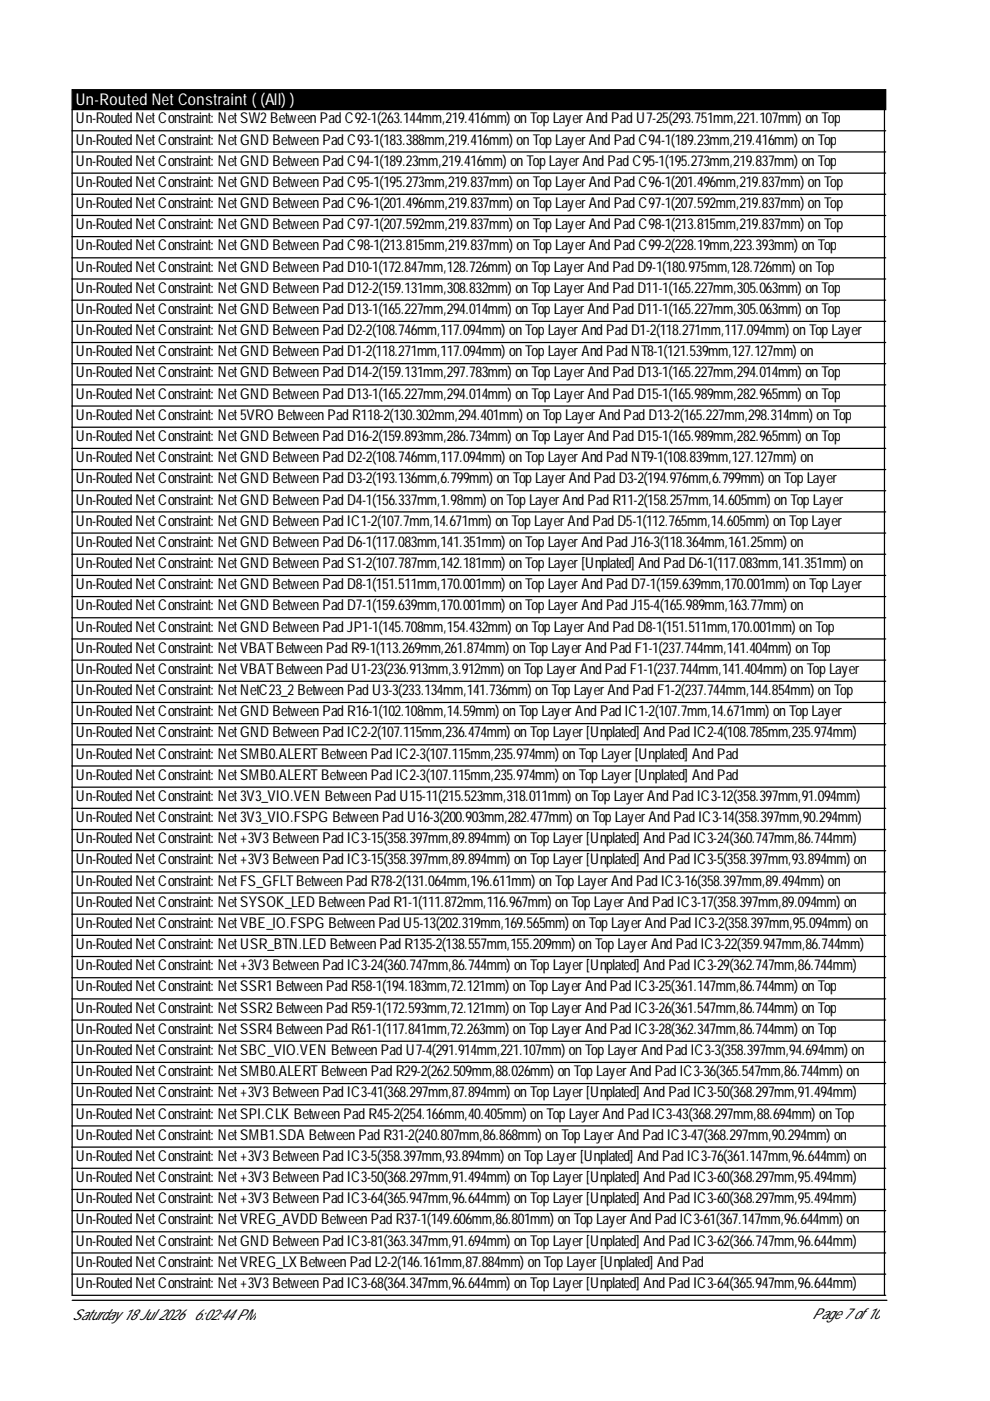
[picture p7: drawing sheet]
<svg xmlns="http://www.w3.org/2000/svg" width="210mm" height="297mm" viewBox="0 0 210 297" stroke-linecap="round" stroke-linejoin="round" font-family="sans-serif">
<defs><g id="words">
<text font-size="3.4" fill="#fff" x="16.1" y="22.2">Un-Routed NetConstraint( (All) )</text>
<g font-size="3.2">
<text x="16.1" y="26.2">Un-RoutedNetConstraint: NetSW2BetweenPadC92-1(263.144mm,219.416mm) onTopLayerAndPadU7-25(293.751mm,221.107mm) onTop</text>
<text x="16.1" y="30.7">Un-RoutedNetConstraint: NetGND BetweenPadC93-1(183.388mm,219.416mm) onTopLayerAndPadC94-1(189.23mm,219.416mm) onTop</text>
<text x="16.1" y="35.1">Un-RoutedNetConstraint: NetGND BetweenPadC94-1(189.23mm,219.416mm) onTopLayerAndPadC95-1(195.273mm,219.837mm) onTop</text>
<text x="16.1" y="39.6">Un-RoutedNetConstraint: NetGND BetweenPadC95-1(195.273mm,219.837mm) onTopLayerAndPadC96-1(201.496mm,219.837mm) onTop</text>
<text x="16.1" y="44.1">Un-RoutedNetConstraint: NetGND BetweenPadC96-1(201.496mm,219.837mm) onTopLayerAndPadC97-1(207.592mm,219.837mm) onTop</text>
<text x="16.1" y="48.6">Un-RoutedNetConstraint: NetGND BetweenPadC97-1(207.592mm,219.837mm) onTopLayerAndPadC98-1(213.815mm,219.837mm) onTop</text>
<text x="16.1" y="53.1">Un-RoutedNetConstraint: NetGND BetweenPadC98-1(213.815mm,219.837mm) onTopLayerAndPadC99-2(228.19mm,223.393mm) onTop</text>
<text x="16.1" y="57.6">Un-RoutedNetConstraint: NetGND BetweenPadD10-1(172.847mm,128.726mm) onTopLayerAndPadD9-1(180.975mm,128.726mm) onTop</text>
<text x="16.1" y="62.1">Un-RoutedNetConstraint: NetGND BetweenPadD12-2(159.131mm,308.832mm) onTopLayerAndPadD11-1(165.227mm,305.063mm) onTop</text>
<text x="16.1" y="66.6">Un-RoutedNetConstraint: NetGND BetweenPadD13-1(165.227mm,294.014mm) onTopLayerAndPadD11-1(165.227mm,305.063mm) onTop</text>
<text x="16.1" y="71.1">Un-RoutedNetConstraint: NetGND BetweenPadD2-2(108.746mm,117.094mm) onTopLayerAndPadD1-2(118.271mm,117.094mm) onTopLayer</text>
<text x="16.1" y="75.5">Un-RoutedNetConstraint: NetGND BetweenPadD1-2(118.271mm,117.094mm) onTopLayerAndPadNT8-1(121.539mm,127.127mm) on</text>
<text x="16.1" y="80">Un-RoutedNetConstraint: NetGND BetweenPadD14-2(159.131mm,297.783mm) onTopLayerAndPadD13-1(165.227mm,294.014mm) onTop</text>
<text x="16.1" y="84.5">Un-RoutedNetConstraint: NetGND BetweenPadD13-1(165.227mm,294.014mm) onTopLayerAndPadD15-1(165.989mm,282.965mm) onTop</text>
<text x="16.1" y="89">Un-RoutedNetConstraint: Net5VRO BetweenPadR118-2(130.302mm,294.401mm) onTopLayerAndPadD13-2(165.227mm,298.314mm) onTop</text>
<text x="16.1" y="93.5">Un-RoutedNetConstraint: NetGND BetweenPadD16-2(159.893mm,286.734mm) onTopLayerAndPadD15-1(165.989mm,282.965mm) onTop</text>
<text x="16.1" y="98">Un-RoutedNetConstraint: NetGND BetweenPadD2-2(108.746mm,117.094mm) onTopLayerAndPadNT9-1(108.839mm,127.127mm) on</text>
<text x="16.1" y="102.5">Un-RoutedNetConstraint: NetGND BetweenPadD3-2(193.136mm,6.799mm) onTopLayerAndPadD3-2(194.976mm,6.799mm) onTopLayer</text>
<text x="16.1" y="107">Un-RoutedNetConstraint: NetGND BetweenPadD4-1(156.337mm,1.98mm) onTopLayerAndPadR11-2(158.257mm,14.605mm) onTopLayer</text>
<text x="16.1" y="111.5">Un-RoutedNetConstraint: NetGND BetweenPadIC1-2(107.7mm,14.671mm) onTopLayerAndPadD5-1(112.765mm,14.605mm) onTopLayer</text>
<text x="16.1" y="115.9">Un-RoutedNetConstraint: NetGND BetweenPadD6-1(117.083mm,141.351mm) onTopLayerAndPadJ16-3(118.364mm,161.25mm) on</text>
<text x="16.1" y="120.4">Un-RoutedNetConstraint: NetGND BetweenPadS1-2(107.787mm,142.181mm) onTopLayer[Unplated] AndPadD6-1(117.083mm,141.351mm) on</text>
<text x="16.1" y="124.9">Un-RoutedNetConstraint: NetGND BetweenPadD8-1(151.511mm,170.001mm) onTopLayerAndPadD7-1(159.639mm,170.001mm) onTopLayer</text>
<text x="16.1" y="129.4">Un-RoutedNetConstraint: NetGND BetweenPadD7-1(159.639mm,170.001mm) onTopLayerAndPadJ15-4(165.989mm,163.77mm) on</text>
<text x="16.1" y="133.9">Un-RoutedNetConstraint: NetGND BetweenPadJP1-1(145.708mm,154.432mm) onTopLayerAndPadD8-1(151.511mm,170.001mm) onTop</text>
<text x="16.1" y="138.4">Un-RoutedNetConstraint: NetVBATBetweenPadR9-1(113.269mm,261.874mm) onTopLayerAndPadF1-1(237.744mm,141.404mm) onTop</text>
<text x="16.1" y="142.9">Un-RoutedNetConstraint: NetVBATBetweenPadU1-23(236.913mm,3.912mm) onTopLayerAndPadF1-1(237.744mm,141.404mm) onTopLayer</text>
<text x="16.1" y="147.4">Un-RoutedNetConstraint: NetNetC23_2BetweenPadU3-3(233.134mm,141.736mm) onTopLayerAndPadF1-2(237.744mm,144.854mm) onTop</text>
<text x="16.1" y="151.9">Un-RoutedNetConstraint: NetGND BetweenPadR16-1(102.108mm,14.59mm) onTopLayerAndPadIC1-2(107.7mm,14.671mm) onTopLayer</text>
<text x="16.1" y="156.3">Un-RoutedNetConstraint: NetGND BetweenPadIC2-2(107.115mm,236.474mm) onTopLayer[Unplated] AndPadIC2-4(108.785mm,235.974mm)</text>
<text x="16.1" y="160.8">Un-RoutedNetConstraint: NetSMB0.ALERT BetweenPadIC2-3(107.115mm,235.974mm) onTopLayer[Unplated] AndPad</text>
<text x="16.1" y="165.3">Un-RoutedNetConstraint: NetSMB0.ALERT BetweenPadIC2-3(107.115mm,235.974mm) onTopLayer[Unplated] AndPad</text>
<text x="16.1" y="169.8">Un-RoutedNetConstraint: Net3V3_VIO.VEN BetweenPadU15-11(215.523mm,318.011mm) onTopLayerAndPadIC3-12(358.397mm,91.094mm)</text>
<text x="16.1" y="174.3">Un-RoutedNetConstraint: Net3V3_VIO.FSPG BetweenPadU16-3(200.903mm,282.477mm) onTopLayerAndPadIC3-14(358.397mm,90.294mm)</text>
<text x="16.1" y="178.8">Un-RoutedNetConstraint: Net+3V3BetweenPadIC3-15(358.397mm,89.894mm) onTopLayer[Unplated] AndPadIC3-24(360.747mm,86.744mm)</text>
<text x="16.1" y="183.3">Un-RoutedNetConstraint: Net+3V3BetweenPadIC3-15(358.397mm,89.894mm) onTopLayer[Unplated] AndPadIC3-5(358.397mm,93.894mm) on</text>
<text x="16.1" y="187.8">Un-RoutedNetConstraint: NetFS_GFLTBetweenPadR78-2(131.064mm,196.611mm) onTopLayerAndPadIC3-16(358.397mm,89.494mm) on</text>
<text x="16.1" y="192.3">Un-RoutedNetConstraint: NetSYSOK_LED BetweenPadR1-1(111.872mm,116.967mm) onTopLayerAndPadIC3-17(358.397mm,89.094mm) on</text>
<text x="16.1" y="196.7">Un-RoutedNetConstraint: NetVBE_IO.FSPG BetweenPadU5-13(202.319mm,169.565mm) onTopLayerAndPadIC3-2(358.397mm,95.094mm) on</text>
<text x="16.1" y="201.2">Un-RoutedNetConstraint: NetUSR_BTN.LED BetweenPadR135-2(138.557mm,155.209mm) onTopLayerAndPadIC3-22(359.947mm,86.744mm)</text>
<text x="16.1" y="205.7">Un-RoutedNetConstraint: Net+3V3BetweenPadIC3-24(360.747mm,86.744mm) onTopLayer[Unplated] AndPadIC3-29(362.747mm,86.744mm)</text>
<text x="16.1" y="210.2">Un-RoutedNetConstraint: NetSSR1 BetweenPadR58-1(194.183mm,72.121mm) onTopLayerAndPadIC3-25(361.147mm,86.744mm) onTop</text>
<text x="16.1" y="214.7">Un-RoutedNetConstraint: NetSSR2BetweenPadR59-1(172.593mm,72.121mm) onTopLayerAndPadIC3-26(361.547mm,86.744mm) onTop</text>
<text x="16.1" y="219.2">Un-RoutedNetConstraint: NetSSR4BetweenPadR61-1(117.841mm,72.263mm) onTopLayerAndPadIC3-28(362.347mm,86.744mm) onTop</text>
<text x="16.1" y="223.7">Un-RoutedNetConstraint: NetSBC_VIO.VEN BetweenPadU7-4(291.914mm,221.107mm) onTopLayerAndPadIC3-3(358.397mm,94.694mm) on</text>
<text x="16.1" y="228.2">Un-RoutedNetConstraint: NetSMB0.ALERT BetweenPadR29-2(262.509mm,88.026mm) onTopLayerAndPadIC3-36(365.547mm,86.744mm) on</text>
<text x="16.1" y="232.7">Un-RoutedNetConstraint: Net+3V3BetweenPadIC3-41(368.297mm,87.894mm) onTopLayer[Unplated] AndPadIC3-50(368.297mm,91.494mm)</text>
<text x="16.1" y="237.2">Un-RoutedNetConstraint: NetSPI.CLK BetweenPadR45-2(254.166mm,40.405mm) onTopLayerAndPadIC3-43(368.297mm,88.694mm) onTop</text>
<text x="16.1" y="241.6">Un-RoutedNetConstraint: NetSMB1.SDA BetweenPadR31-2(240.807mm,86.868mm) onTopLayerAndPadIC3-47(368.297mm,90.294mm) on</text>
<text x="16.1" y="246.1">Un-RoutedNetConstraint: Net+3V3BetweenPadIC3-5(358.397mm,93.894mm) onTopLayer[Unplated] AndPadIC3-76(361.147mm,96.644mm) on</text>
<text x="16.1" y="250.6">Un-RoutedNetConstraint: Net+3V3BetweenPadIC3-50(368.297mm,91.494mm) onTopLayer[Unplated] AndPadIC3-60(368.297mm,95.494mm)</text>
<text x="16.1" y="255.1">Un-RoutedNetConstraint: Net+3V3BetweenPadIC3-64(365.947mm,96.644mm) onTopLayer[Unplated] AndPadIC3-60(368.297mm,95.494mm)</text>
<text x="16.1" y="259.6">Un-RoutedNetConstraint: NetVREG_AVDD BetweenPadR37-1(149.606mm,86.801mm) onTopLayerAndPadIC3-61(367.147mm,96.644mm) on</text>
<text x="16.1" y="264.1">Un-RoutedNetConstraint: NetGND BetweenPadIC3-81(363.347mm,91.694mm) onTopLayer[Unplated] AndPadIC3-62(366.747mm,96.644mm)</text>
<text x="16.1" y="268.6">Un-RoutedNetConstraint: NetVREG_LX BetweenPadL2-2(146.161mm,87.884mm) onTopLayer[Unplated] AndPad</text>
<text x="16.1" y="273.1">Un-RoutedNetConstraint: Net+3V3BetweenPadIC3-68(364.347mm,96.644mm) onTopLayer[Unplated] AndPadIC3-64(365.947mm,96.644mm)</text>
<text x="15.3" y="279.9">Saturday18Jul 2026</text>
<text x="41.2" y="279.9">6:02:44PM</text>
<text x="172.2" y="279.6">Page7 of10</text>
</g>
</g></defs>
<path d="M15.3 19h172.5v4.2h-172.5z" fill="#000" stroke="#000" stroke-width=".26"/>
<g fill="none" stroke="#000" stroke-width=".26">
<path d="M15.3 27.7h172.5M15.3 23.2v251.4h172.5M15.3 32.2h172.5M15.3 36.7h172.5M187.5 23.2v251.4M15.3 41.2h172.5M15.3 45.7h172.5M15.3 50.2h172.5M15.3 54.7h172.5M15.3 59.2h172.5M15.3 63.6h172.5M15.3 68.1h172.5"/>
<path d="M15.3 72.6h172.5M15.3 77.1h172.5M15.3 81.6h172.5M15.3 86.1h172.5M15.3 90.6h172.5M15.3 95.1h172.5M15.3 99.6h172.5M15.3 104h172.5M15.3 108.5h172.5M15.3 113h172.5M15.3 117.5h172.5M15.3 122h172.5"/>
<path d="M15.3 126.5h172.5M15.3 131h172.5M15.3 135.5h172.5M15.3 140h172.5M15.3 144.4h172.5M15.3 148.9h172.5M15.3 153.4h172.5M15.3 157.9h172.5M15.3 162.4h172.5M15.3 166.9h172.5M15.3 171.4h172.5M15.3 175.9h172.5"/>
<path d="M15.3 180.4h172.5M15.3 184.8h172.5M15.3 189.3h172.5M15.3 193.8h172.5M15.3 198.3h172.5M15.3 202.8h172.5M15.3 207.3h172.5M15.3 211.8h172.5M15.3 216.3h172.5M15.3 220.8h172.5M15.3 225.3h172.5M15.3 229.7h172.5"/>
<path d="M15.3 234.2h172.5M15.3 238.7h172.5M15.3 243.2h172.5M15.3 247.7h172.5M15.3 252.2h172.5M15.3 256.7h172.5M15.3 261.2h172.5M15.3 265.7h172.5M15.3 270.1h172.5M15.3 275.7h172.8"/>
</g>
<use href="#words"/>
</svg>
